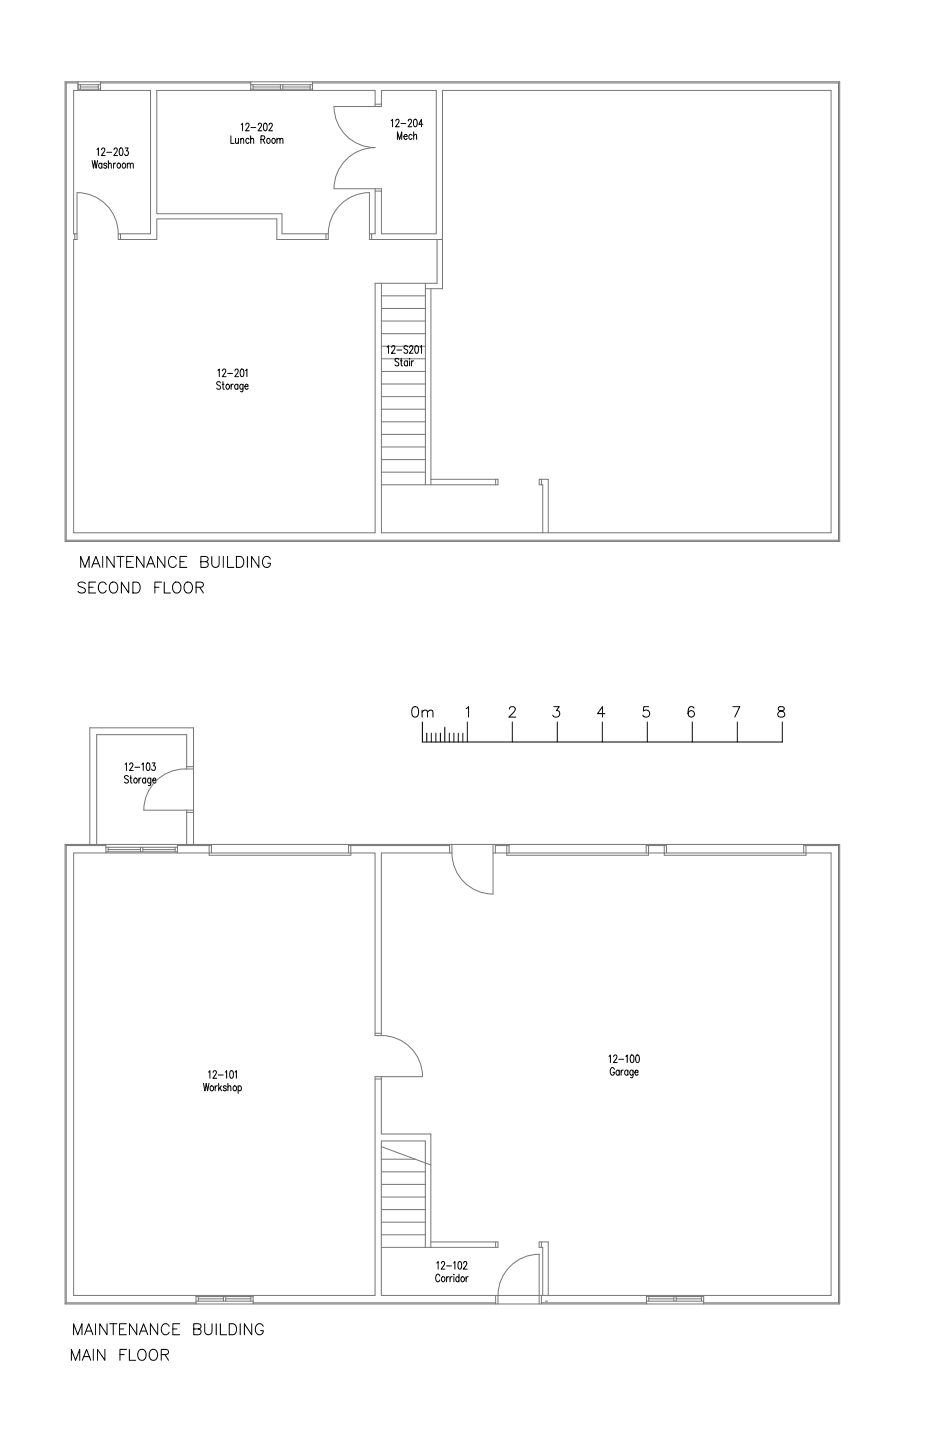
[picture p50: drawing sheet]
<svg xmlns="http://www.w3.org/2000/svg" width="279mm" height="432mm" viewBox="0 0 279 432" stroke-linecap="round" stroke-linejoin="round" font-family="sans-serif">
<!-- layer: 3_Text -->
<g fill="none" stroke="#000" stroke-width=".3">
<path d="M72.3 37.4l.4-.5v2.3M73.7 37.5l.1-.4a.53 .53 0 0 1 .7-.1 .53 .53 0 0 1 .1 .8l-1 1.4h1.1M75.2 38.2h1.5M77.4 37.5l.1-.4a.52 .52 0 0 1 .8 0 .52 .52 0 0 1 0 .7l-1 1.4h1.2M79.2 37l.4-.1a1.56 1.56 0 0 1 0 2.3h-.1a1.8 1.8 0 0 1-.3-2.2zM80.7 37.5l.1-.4a.52 .52 0 0 1 .7-.1 .52 .52 0 0 1 .1 .8l-1 1.4h1.1M117.3 36.2l.4-.4v2.2M118.7 36.3l.3-.5h.3l.3 .4-.2 .7-.8 1.1h1.1M120.2 37h1.5M122.4 36.3l.1-.3a.53 .53 0 0 1 .7-.1 .53 .53 0 0 1 .1 .7l-1 1.4h1.1M124 39.5v2.3M124.2 35.9l.4-.1a1.54 1.54 0 0 1 0 2.2h-.2a1.74 1.74 0 0 1-.2-2.1z"/>
<path d="M126.8 37.3h-1.2l.8-1.5v2.2M27.6 48.2l.4 2.2 .4-2.2 .4 2.2 .4-2.2M29.1 44.8l.4-.4v2.3M30.5 44.9l.3-.5h.3l.3 .4-1 1.9h1.1M30.5 49.2l-.1-.2a.71 .71 0 0 0-.8 .6 .71 .71 0 0 0 .6 .8l.3-.3M30.5 48.9v1.5M32 49.2l-.1-.2a.49 .49 0 0 0-.8 .2l.1 .3 .7 .3 .1 .3a.49 .49 0 0 1-.8 .2l-.1-.2M32 45.7h1.5M32.5 49.3l.4-.4 .4 .1 .1 1.4M32.5 48.2v2.2M34 48.9v1.5M34.2 44.9l.1-.3a.53 .53 0 0 1 .7-.1 .53 .53 0 0 1 .1 .7l-1 1.5h1.1"/>
<path d="M34.7 48.9l-.4 .1-.3 .6M35.3 49a.71 .71 0 0 1 .8 .6 .71 .71 0 0 1-.6 .8l-.4-.6zM36 44.5l.4-.1a1.56 1.56 0 0 1 0 2.3h-.2a1.76 1.76 0 0 1-.2-2.2zM36.9 49a.71 .71 0 0 1 .8 .6 .71 .71 0 0 1-.7 .8l-.4-.6zM37.5 44.4h.9l-.5 .8a.65 .65 0 0 1 .6 1 .65 .65 0 0 1-1.1 0M38.2 49.3l.4-.4 .4 .1 .1 1.4M38.2 48.9v1.5M39.1 49.3l.4-.4 .4 .1 .1 1.4M69.2 40.7v2.3h1M70.6 41.5l.1 1.4 .4 .1 .4-.4M71.5 41.5v1.5M72.2 41.9l.4-.4 .4 .1v1.4"/>
<path d="M72.2 41.5v1.5M74.7 41.8l-.2-.2a.67 .67 0 0 0-.8 .6 .67 .67 0 0 0 .8 .7l.2-.2M75.1 41.9l.5-.4 .4 .1 .1 1.4M75.1 40.7v2.3M78.2 41.8l1-.1 .2-.3-.2-.6-1-.1v2.3M78.8 41.8l.6 1.2M80.2 41.6a.67 .67 0 0 1 .8 .6 .67 .67 0 0 1-.8 .7l-.3-.5zM81.7 41.6a.71 .71 0 0 1 .8 .6 .71 .71 0 0 1-.6 .8l-.4-.6zM83 41.9l.4-.4 .4 .1 .1 1.4M83 41.5v1.5M83.9 41.9l.4-.4 .4 .1 .1 1.4M119.1 41.8v-2.3l.7 2.3 .6-2.3v2.3"/>
<path d="M121.1 40.9h1l-.2-.5a.66 .66 0 0 0-.8 .7 .66 .66 0 0 0 .8 .6l.2-.2M123.5 40.6l-.1-.2a.66 .66 0 0 0-.9 .7 .66 .66 0 0 0 .9 .6l.1-.2M124 40.7l.4-.4 .4 .1 .1 1.4M65.3 111.1l.4-.4v2.2M66.1 114.8a.57 .57 0 0 0-.7-.3 .57 .57 0 0 0-.4 .7l.8 .5a.6 .6 0 0 1 .1 1 .6 .6 0 0 1-.9-.3M66.6 115.2h.6M66.7 111.2l.3-.5h.4l.3 .4-.3 .8-.8 1h1.2M66.8 114.4v1.9l.1 .3 .3 .1M68 115.3a.68 .68 0 0 1 .8 .7 .68 .68 0 0 1-.8 .6l-.3-.5zM68.3 112h1.4M69.3 115.2v1.5M69.9 115.2l-.4 .1-.2 .6"/>
<path d="M70.4 111.2l.1-.3a.52 .52 0 0 1 .8-.1 .52 .52 0 0 1 .1 .7l-1 1.4h1.1M71.3 115.5l-.2-.2a.67 .67 0 0 0-.8 .7 .67 .67 0 0 0 .8 .6l.2-.2M71.3 115.2v1.5M72.2 110.8l.4-.1a1.56 1.56 0 0 1 0 2.2h-.1a1.76 1.76 0 0 1-.3-2.1zM72.9 115.2l-.1 2.1-.3 .2-.4-.1M72.9 115.5l-.2-.2a.67 .67 0 0 0-.8 .7 .67 .67 0 0 0 .8 .6l.2-.2M73.4 115.9h1l-.2-.6a.68 .68 0 0 0-.8 .7 .68 .68 0 0 0 .8 .6l.2-.2M73.6 111.1l.4-.4v2.2M116.1 104.1l.4-.4v2.2M117.4 104.2l.1-.3a.51 .51 0 0 1 .8-.1 .51 .51 0 0 1 0 .7l-1 1.4h1.2M119 105h1.4M119.5 107.8a.59 .59 0 0 0-.6-.4 .59 .59 0 0 0-.5 .6l1 .8 .1 .6a.65 .65 0 0 1-1.1 0"/>
<path d="M120 108.2h.6M120.3 107.4v1.9l.1 .3 .3 .1M122.2 108.5l-.2-.2a.67 .67 0 0 0-.8 .7 .67 .67 0 0 0 .8 .6l.2-.2M122.2 108.2v1.5M122.2 104a.56 .56 0 0 0-.7-.3 .56 .56 0 0 0-.3 .7l.7 .5a.6 .6 0 0 1 .2 .9 .6 .6 0 0 1-1-.2M122.8 104.2l.1-.3a.52 .52 0 0 1 .7-.1 .52 .52 0 0 1 .1 .7l-1 1.4h1.1M122.8 107.4v.3zM122.8 108.2v1.5M123.4 108.2v1.5M124 108.2l-.4 .1-.2 .6M124.6 103.8l.4-.1a1.57 1.57 0 0 1 0 2.2h-.2a1.74 1.74 0 0 1-.2-2.1zM126 104.1l.4-.4v2.2"/>
<path d="M37.5 229.2l.4-.4v2.2M38.5 232.9l-.2-.2a.59 .59 0 0 0-.6-.1 .59 .59 0 0 0-.4 .5l.2 .3 .6 .3a.61 .61 0 0 1 .2 1 .61 .61 0 0 1-1-.2M38.9 229.3l.1-.3a.52 .52 0 0 1 .7-.1 .52 .52 0 0 1 .1 .7l-1 1.4h1.1M39 233.3h.5M39.2 232.6v1.8l.1 .3 .3 .1M40.3 233.4a.73 .73 0 0 1 .9 .5 .73 .73 0 0 1-.5 .9l-.5-.3-.1-.5zM40.4 230.1h1.5M41.6 233.3v1.5M42.3 233.3l-.4 .1-.3 .6M42.5 229.2l.4-.4v2.2M43.7 233.6l-.2-.2a.73 .73 0 0 0-.9 .5 .73 .73 0 0 0 .5 .9l.6-.3M43.7 233.3v1.5"/>
<path d="M44.1 228.9l.4-.1a1.54 1.54 0 0 1 0 2.2h-.2a1.78 1.78 0 0 1-.2-2.1zM45.2 233.3l-.1 2.1-.2 .2-.4-.1M45.2 233.6l-.2-.2a.73 .73 0 0 0-.8 .5 .73 .73 0 0 0 .4 .9l.6-.3M45.6 228.8h.9l-.5 .8a.65 .65 0 0 1 .6 1 .65 .65 0 0 1-1.2 0M45.8 234h1l-.2-.6a.73 .73 0 0 0-.9 .5 .73 .73 0 0 0 .5 .9l.6-.3M182.6 316.8l.4-.5v2.3M184 316.9v-.3a.52 .52 0 0 1 .8-.1 .52 .52 0 0 1 .1 .7l-1 1.4h1.1M185.5 317.6h1.5M187.6 316.8l.4-.5v2.3M189.2 316.5l.4-.2a1.56 1.56 0 0 1 0 2.3h-.2a1.74 1.74 0 0 1-.2-2.1zM190.8 316.5l.4-.2a1.56 1.56 0 0 1 0 2.3h-.2a1.78 1.78 0 0 1-.2-2.1zM61 324.8l.4 2.3 .4-2.3 .4 2.3 .4-2.3"/>
<path d="M62.5 321.5l.4-.4v2.2M63.2 325.7a.73 .73 0 0 1 .9 .5 .73 .73 0 0 1-.5 .9l-.6-.3zM63.9 321.6l.1-.3a.53 .53 0 0 1 .7-.1 .53 .53 0 0 1 .1 .7l-1 1.4h1.2M64.5 325.6v1.5M65.2 325.6l-.5 .1-.2 .5M65.4 322.3h1.5M65.6 324.8v2.3M65.9 326.2l.5 .9M66.4 325.6l-.8 1.1M67.5 321.5l.4-.4v2.2M67.8 325.9a.47 .47 0 0 0-.4-.3 .47 .47 0 0 0-.5 .3l.9 .8-.3 .4-.6-.3M68.3 326l.4-.4 .4 .1 .1 1.4"/>
<path d="M68.3 324.8v2.3M69.1 321.2l.4-.1a1.54 1.54 0 0 1 0 2.2h-.2a1.78 1.78 0 0 1-.2-2.1zM70.1 325.7a.73 .73 0 0 1 .9 .5 .73 .73 0 0 1-.5 .9l-.6-.3zM70.5 321.5l.4-.4v2.2M71.4 325.9l.2-.2a.73 .73 0 0 1 .9 .5 .73 .73 0 0 1-.5 .9l-.6-.3M71.4 325.6v2.3M184.2 320.7a.64 .64 0 0 0-.8-.6 .64 .64 0 0 0-.5 .9v.5a.65 .65 0 0 0 .7 .9 .65 .65 0 0 0 .6-.9h-.4M185.6 321.2l-.1-.2a.67 .67 0 0 0-.9 .6 .67 .67 0 0 0 .9 .7l.1-.2M185.6 320.9v1.5M186.2 320.9v1.5M186.8 320.9l-.4 .1-.2 .5M188.2 321.2l-.1-.2a.67 .67 0 0 0-.8 .6 .67 .67 0 0 0 .8 .7l.1-.2"/>
<path d="M188.2 320.9v1.5M189.8 320.9l-.1 2-.3 .3-.4-.1M189.8 321.2l-.2-.2a.67 .67 0 0 0-.8 .6 .67 .67 0 0 0 .8 .7l.2-.2M190.3 321.5h1l-.1-.5a.68 .68 0 0 0-.9 .6 .68 .68 0 0 0 .9 .7l.1-.2M130.9 378.7l.5-.4v2.3M132.3 378.8l.1-.3a.53 .53 0 0 1 .7-.1 .53 .53 0 0 1 .1 .8l-1 1.4h1.2M133.9 379.6h1.4M136 378.7l.4-.4v2.3M137.5 378.4l.4-.1a1.56 1.56 0 0 1 0 2.3h-.1a1.8 1.8 0 0 1-.3-2.2zM139 378.8l.3-.5 .5 .1 .2 .3-.3 .8-.8 1.1h1.1M131.8 382.6a.64 .64 0 0 0-.7-.5 .64 .64 0 0 0-.5 .8v.6a.64 .64 0 0 0 .5 .9 .64 .64 0 0 0 .7-.6M132.6 382.9a.67 .67 0 0 1 .8 .7 .67 .67 0 0 1-.8 .6l-.3-.5z"/>
<path d="M133.9 382.8v1.6M134.5 382.8l-.4 .1-.2 .6M134.9 382.8v1.6M135.6 382.8l-.4 .1-.3 .6M136.1 382.1v.2zM136.1 382.8v1.6M137.6 383.2l-.2-.3a.71 .71 0 0 0-.8 .7 .71 .71 0 0 0 .7 .8l.3-.4M137.6 382.1v2.3M138.4 382.9a.67 .67 0 0 1 .8 .7 .67 .67 0 0 1-.8 .6l-.2-.5zM139.7 382.8v1.6M140.4 382.8l-.4 .1-.3 .6"/>
</g>
<!-- layer: 1_Wall_Exist -->
<g fill="none" stroke="#767676" stroke-width=".3">
<path d="M19.5 24.5h232.2v137.8h-232.2zM23.4 24.9h-3.5v137.1h231.5v-137.1h-157.7M23.4 24.5v2.6M24.1 25.4v1.4M24.1 26.1h5.4M29.5 25.4v1.4M30.1 25.4h-6.7v1.4h6.7M30.1 24.9h45.1M30.1 24.5v2.6M75.2 25.4h18.5M75.2 24.5v2.6M75.2 26.8h18.5"/>
<path d="M75.9 26.1h8.2M75.9 25.4v1.4M84.1 25.4v1.4M84.8 26.1h8.2M84.8 25.4v1.4M93 25.4v1.4M93.7 24.5v2.6M100.1 31.9h14.2v-4.8h16.5v43h-16.5v-13.5h-14.2a12.3 12.3 0 0 1 12.4-12.3 12.4 12.4 0 0 1-12.4-12.4zM112.5 31.9v-4.8h-65.5v37h37.5v6h13.9M112.5 31.2h1.8M112.5 56.6v13.5h-1.8M112.5 57.3h1.8"/>
<path d="M22.4 70.1v1.7M23.1 70.1h-1v-43h23v43h-9.7v1.7h11.6v-6.2h36v6.2h15.4v-1.7M35.4 70.1a12.3 12.3 0 0 0-12.3-12.3v14h-1v88h90.4v-74.9h18.5v-13.1M36.1 70.1v1.7M97.7 70.1v1.7M98.4 70.1a12.3 12.3 0 0 1 12.4-12.3l-.1 14h22M111.4 70.1v1.7M114.3 84.9v74.9h134.9v-132.7h-116.5v59.5h-5.2M114.3 96.3h13.2M114.3 92.5h13.2M114.3 88.7h13.2M127.5 84.9v60.5"/>
<path d="M129.2 86.6v58.8M114.3 118.9h13.2M114.3 115.1h13.2M114.3 111.4h13.2M114.3 107.6h13.2M114.3 103.8h13.2M114.3 100.1h13.2M114.3 137.8h13.2M114.3 134h13.2M114.3 130.3h13.2M114.3 126.5h13.2M114.3 122.7h13.2"/>
<path d="M114.3 141.6h13.2M129.2 143.7h20.1v1.7h-35M148.6 143.7v1.7M162.3 143.7v1.7M162.7 159.8v-14.4h-1.1v-1.7h2.8v16.1M56 230.6v-10.3h-27v32.9M56 229.9h2M58 230.6a13.3 13.3 0 0 0-12.2 4.6 12.3 12.3 0 0 0-2.7 7.7h14.9M19.5 253.2h232.2v137.8h-232.2zM26.9 253.2v-35h31.1v35M31.7 253.6h-11.8v137.1h38.9M31.7 253.2v2.6"/>
<path d="M31.7 254.1h21.5M31.7 255.4h21.5M32.4 254.8h9.7M32.4 254.1v1.3M42.1 254.1v1.3M42.8 254.8h9.7M42.8 254.1v1.3M52.5 254.1v1.3M53.2 253.6h10.2M53.2 253.2v2.6M56 242.9v10.3M56 243.6h2"/>
<path d="M62.7 253.6v2.9h42.5v-2.9M63.4 253.2v2.6M104.5 253.6h30.3M104.5 253.2v2.6M134.8 253.2v2.6M135.5 255.8h-21.2v54.7h-1.9v-54.7h-90.3v132.7h90.3v-65.6h14.2a12.3 12.3 0 0 0-12.3-12.4M135.5 253.2v2.6M147.8 253.2v14.9a12.3 12.3 0 0 1-12.3-12.3M147.8 255.8h101.4v132.7h-134.9v-46.4h13.2v31.9M148.5 253.6h4.1M148.5 253.2v2.6M151.9 253.6v2.9h42.5v-2.9"/>
<path d="M152.6 253.2v2.6M193.7 253.6h6.1M193.7 253.2v2.6M199.1 253.6v2.9h42.5v-2.9M199.8 253.2v2.6M240.9 253.6h10.5v137.1h-40.5M240.9 253.2v2.6M112.4 309.8h1.9M112.4 323.6h1.9M114.3 322.9v17.1h14.9v34M114.3 358.9h13.2M114.3 343.8l14.9 5.5"/>
<path d="M114.3 347.6h10.2M114.3 351.4h13.2M114.3 355.2h13.2M114.3 362.7h13.2M114.3 366.5h13.2M114.3 370.3h13.2M129.2 372.4h20.1v1.6h-35M148.6 372.4v1.6M162.3 372.4v1.6M58.8 390.2h17.1M58.8 388.8h17.1M58.8 388.5v2.5"/>
<path d="M59.5 389.5h7.5M59.5 388.8v1.4M67 388.8v1.4M67.7 389.5h7.5M67.7 388.8v1.4M75.2 388.8v1.4M75.9 388.5v2.5M75.9 390.7h72.7M148.6 388.5v2.5M149.3 391a13.5 13.5 0 0 1 3.6-11.3 12.3 12.3 0 0 1 8.7-3.6v14.9M162.3 388.5v2.5M162.3 390.7h31.5"/>
<path d="M162.7 388.5v-14.5h-1.1v-1.6h2.8v16.1M163.5 390.2h.7M193.8 390.2h17.1M193.8 388.8h17.1M193.8 388.5v2.5M194.5 389.5h7.5M194.5 388.8v1.4M202 388.8v1.4M202.7 389.5h7.6M202.7 388.8v1.4M210.3 388.8v1.4M210.9 388.5v2.5"/>
</g>
<!-- layer: 0_text -->
<g fill="none" stroke="#000" stroke-width=".3">
<path d="M24.2 170.1v-3.2l1.3 3.2 1.2-3.2v3.2M25.6 175a1.25 1.25 0 0 0-1.2-.5 1.25 1.25 0 0 0-1 .8l.3 .5 1.3 .5a.81 .81 0 0 1 .6 .6 .81 .81 0 0 1-.3 .8 1.54 1.54 0 0 1-1.9-.3M26.7 176.1h1.2M27.5 170.1l1.2-3.2 1.3 3.2M28 169.1h1.5M28.7 174.5h-2v3.3h2M30.8 166.9v3.2M31.8 175.3a1.21 1.21 0 0 0-1.3-.8 1.21 1.21 0 0 0-1 1.3 1.45 1.45 0 0 0 .3 1.6 1.45 1.45 0 0 0 1.6 .3l.4-.7M33.4 174.7a1.52 1.52 0 0 1 1.8 .5 1.52 1.52 0 0 1-.1 1.8 1.21 1.21 0 0 1-1.3 .8 1.21 1.21 0 0 1-1-1.2 2.01 2.01 0 0 1 .6-1.9zM34.2 166.9v3.2l-2.2-3.2v3.2M35 166.9h2.2M36.1 166.9v3.2"/>
<path d="M38 168.4h1.2M38.6 174.5v3.3l-2.2-3.3v3.3M39.8 174.5h1.1a1.76 1.76 0 0 1 1.2 1.7 1.76 1.76 0 0 1-1.2 1.6h-1.1zM40 166.9h-2v3.2h2M43.2 166.9v3.2l-2.2-3.2v3.2M43.9 170.1l1.3-3.2 1.2 3.2M44.4 169.1h1.6M46.4 176.1h1.3M48.5 174.5h-2.1v3.3M49.2 174.5v3.3h1.9M49.4 166.9v3.2l-2.2-3.2v3.2M52 175a1.21 1.21 0 0 1 1.4-.4 1.21 1.21 0 0 1 .8 1.2 1.43 1.43 0 0 1-.3 1.6 1.43 1.43 0 0 1-1.5 .3 2.03 2.03 0 0 1-.4-2.7z"/>
<path d="M52.9 167.6a1.21 1.21 0 0 0-1.4-.7 1.21 1.21 0 0 0-1 1.2 1.45 1.45 0 0 0 .3 1.6 1.45 1.45 0 0 0 1.6 .3l.5-.6M54 168.4h1.2M55.8 174.7a1.52 1.52 0 0 1 1.7 .5 1.52 1.52 0 0 1 0 1.8 1.21 1.21 0 0 1-1.3 .8 1.21 1.21 0 0 1-1-1.2 2.01 2.01 0 0 1 .6-1.9zM56 166.9h-2v3.2h2M58.8 176.1l1.9-.2a.75 .75 0 0 0 0-1.2l-1.9-.2v3.3M59.9 176.1l1.1 1.7M60.2 168.4h1.4a.83 .83 0 0 0 .8-.9l-.3-.5-.5-.1h-1.4v3.2h1.4a.86 .86 0 0 0 .9-.8 .86 .86 0 0 0-.9-.9M63.5 166.9v2.3a1.11 1.11 0 0 0 1.1 .9 1.11 1.11 0 0 0 1.1-.9v-2.3M67 166.9v3.2M68.2 166.9v3.2h1.9M70.9 166.9h1.1a1.75 1.75 0 0 1 1.1 1.6 1.75 1.75 0 0 1-1.1 1.6h-1.1zM74.2 166.9v3.2"/>
<path d="M77.6 166.9v3.2l-2.2-3.2v3.2M81 167.6a1.21 1.21 0 0 0-1.3-.8 1.21 1.21 0 0 0-1 1.3 1.45 1.45 0 0 0 .3 1.6 1.45 1.45 0 0 0 1.6 .3l.4-.6v-.5h-.7M123.9 212a1.01 1.01 0 0 1 1.4 .5 2.6 2.6 0 0 1-.2 2.4 1.01 1.01 0 0 1-1.5-.5 2.6 2.6 0 0 1 .3-2.4zM126.5 213.6l.8-.7 .7 .2 .2 1.9M126.5 212.9v2.1M128.2 213.6l.7-.7 .7 .2 .2 1.9M139.7 212.5l.8-.6v3.1M152.7 212.6l.1-.4 .5-.3 .9 .1a.71 .71 0 0 1 .1 1.1l-1.8 1.9h2.1M166 211.9h1.7l-.9 1.2a1.05 1.05 0 0 1 .9 1.4 1.05 1.05 0 0 1-1.7 .4l-.3-.5M181.4 214h-2.3l1.5-2.1v3.1M194.5 211.9h-1.5l-.2 1.3a1.1 1.1 0 0 1 1.7 0 1.1 1.1 0 0 1-.2 1.7 1.1 1.1 0 0 1-1.6-.5M208 212.3a.92 .92 0 0 0-1.3-.3 1.88 1.88 0 0 0 .5 3 .97 .97 0 0 0 1-.9 .97 .97 0 0 0-.9-1 .97 .97 0 0 0-1 .9"/>
<path d="M219.7 211.9h2.1l-1.5 3.1M233.5 212a.63 .63 0 0 0 .3 1.1 1.13 1.13 0 0 1 1.2 .5 1.13 1.13 0 0 1-.1 1.3 1.26 1.26 0 0 1-1.7-.5 1.24 1.24 0 0 1 1.5-1.3 .63 .63 0 0 0 .2-1.1zM25.8 399.1h1.6M28.6 396.9v3.3M32.1 396.9v3.3l-2.2-3.3v3.3M32.9 396.9h2.2M34 396.9v3.3M35.8 398.5h1.3M37.9 396.9h-2.1v3.3h2.1M41 396.9v3.3l-2.2-3.3v3.3M42.3 399.1h1.5M47.3 396.9v3.3l-2.2-3.3v3.3"/>
<path d="M50.7 397.7a1.21 1.21 0 0 0-1.4-.8 1.21 1.21 0 0 0-.9 1.3 1.44 1.44 0 0 0 .3 1.6 1.44 1.44 0 0 0 1.5 .3l.5-.6M51.8 398.5h1.3M53.8 396.9h-2v3.3h2M58.1 398.5l1.9-.1a.78 .78 0 0 0 0-1.3l-1.9-.2v3.3l1.9-.1a.88 .88 0 0 0 .3-1 .88 .88 0 0 0-.8-.6M61.4 396.9v2.4a1.11 1.11 0 0 0 1.1 1 1.11 1.11 0 0 0 1.1-1v-2.4M64.8 396.9v3.3M66.1 396.9v3.3h1.8M68.7 396.9h1.1a1.78 1.78 0 0 1 1.1 1.7 1.78 1.78 0 0 1-1.1 1.6h-1.1zM72 396.9v3.3M75.5 396.9v3.3l-2.2-3.3v3.3M78.9 397.7a1.21 1.21 0 0 0-1.4-.8 1.21 1.21 0 0 0-.9 1.3 1.44 1.44 0 0 0 .3 1.6 1.44 1.44 0 0 0 1.5 .3l.5-.6v-.5h-.8M21.4 407.9v-3.3l1.2 3.3 1.3-3.3v3.3"/>
<path d="M22.1 400.2v-3.3l1.2 3.3 1.3-3.3v3.3M24.7 407.9l1.3-3.3 1.2 3.3M25.2 406.8h1.5M25.4 400.2l1.2-3.3 1.3 3.3M28 404.6v3.3M31.4 404.6v3.3l-2.2-3.3v3.3M36 406.2h1.2M38 404.6h-2v3.3M38.8 404.6v3.3h1.9M41.8 400.2l1.3-3.3 1.2 3.3M41.9 404.8a1.52 1.52 0 0 1 1.8 .5 1.52 1.52 0 0 1-.1 1.8 1.21 1.21 0 0 1-1.3 .8 1.21 1.21 0 0 1-1-1.2 2.01 2.01 0 0 1 .6-1.9zM45 405.1a1.22 1.22 0 0 1 1.4-.4 1.22 1.22 0 0 1 .8 1.2 1.45 1.45 0 0 1-.3 1.5 1.45 1.45 0 0 1-1.5 .4 2.03 2.03 0 0 1-.4-2.7z"/>
<path d="M48.3 406.2l1.9-.2a.75 .75 0 0 0 0-1.2l-1.9-.2v3.3M49.4 406.2l1.1 1.7"/>
</g>
<!-- layer: 0 -->
<g fill="none" stroke="#000" stroke-width=".3">
<path d="M126.6 216.5v6h107.9v-6M128 219.8v2.7M129.3 219.8v2.7M130.7 219.8v2.7M132 219.8v2.7M133.3 218v4.5M134.7 219.8v2.7M136.1 219.8v2.7M137.4 219.8v2.7M138.7 219.8v2.7M140.1 216.5v6M153.6 216.5v6"/>
<path d="M167.1 216.5v6M180.6 216.5v6M194.1 216.5v6M207.5 216.5v6M221 216.5v6"/>
</g>
</svg>
